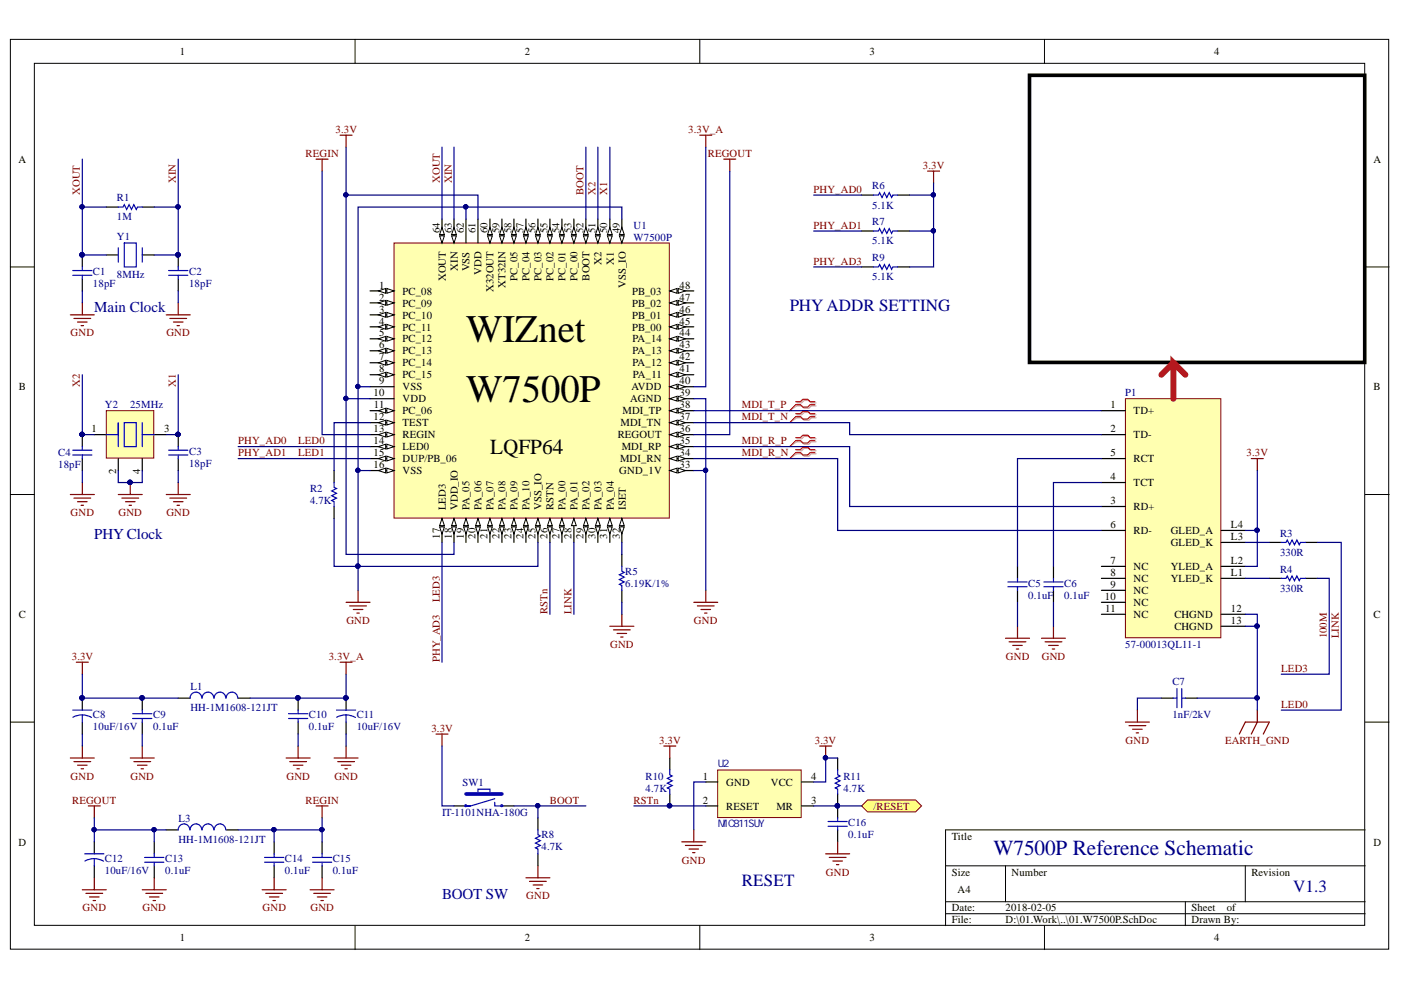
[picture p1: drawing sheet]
<svg xmlns="http://www.w3.org/2000/svg" width="297mm" height="210mm" viewBox="0 0 297 210" stroke-linecap="round" stroke-linejoin="round" font-family="sans-serif">
<defs><g id="words">
<g font-size="8.3">
<text x="98.8" y="72.6">WIZnet</text>
<text x="98.8" y="85.3">W7500P</text>
</g>
<text font-size="4.6" x="103.9" y="96.3">LQFP64</text>
<text font-size="4.6" fill="#000080" x="210.7" y="181.3">W7500P Reference Schematic</text>
<g font-size="3.6" fill="#000080">
<text x="167.4" y="65.9">PHY ADDR SETTING</text>
<text x="157.3" y="187.8">RESET</text>
<text x="274.2" y="189.1">V1.3</text>
</g>
<g font-size="3.2" fill="#000080">
<text x="20" y="66.1">Main Clock</text>
<text x="20" y="114.3">PHY Clock</text>
<text x="93.7" y="190.5">BOOT SW</text>
</g>
<g font-size="2.3">
<text x="38.2" y="11.7">1</text>
<text x="111.3" y="11.7">2</text>
<text x="184.3" y="11.7">3</text>
<text x="257.4" y="11.7">4</text>
<text x="3.9" y="34.5">A</text>
<text x="291.2" y="34.5">A</text>
<text x="93.2" y="49.4" transform="rotate(-90 93.2 49.4)">64</text>
<text x="95.8" y="49.4" transform="rotate(-90 95.8 49.4)">63</text>
<text x="98.3" y="49.4" transform="rotate(-90 98.3 49.4)">62</text>
<text x="100.8" y="49.4" transform="rotate(-90 100.8 49.4)">61</text>
<text x="103.4" y="49.4" transform="rotate(-90 103.4 49.4)">60</text>
<text x="105.9" y="49.4" transform="rotate(-90 105.9 49.4)">59</text>
<text x="108.5" y="49.4" transform="rotate(-90 108.5 49.4)">58</text>
<text x="111" y="49.4" transform="rotate(-90 111 49.4)">57</text>
<text x="113.5" y="49.4" transform="rotate(-90 113.5 49.4)">56</text>
<text x="116.1" y="49.4" transform="rotate(-90 116.1 49.4)">55</text>
<text x="118.6" y="49.4" transform="rotate(-90 118.6 49.4)">54</text>
<text x="121.1" y="49.4" transform="rotate(-90 121.1 49.4)">53</text>
<text x="123.7" y="49.4" transform="rotate(-90 123.7 49.4)">52</text>
<text x="126.2" y="49.4" transform="rotate(-90 126.2 49.4)">51</text>
<text x="128.8" y="49.4" transform="rotate(-90 128.8 49.4)">50</text>
<text x="131.4" y="49.4" transform="rotate(-90 131.4 49.4)">49</text>
<text x="94.5" y="59.7" transform="rotate(-90 94.5 59.7)">XOUT</text>
<text x="97" y="57.4" transform="rotate(-90 97 57.4)">XIN</text>
<text x="99.6" y="57.5" transform="rotate(-90 99.6 57.5)">VSS</text>
<text x="102.1" y="58.2" transform="rotate(-90 102.1 58.2)">VDD</text>
<text x="109.7" y="59.5" transform="rotate(-90 109.7 59.5)">PC_05</text>
<text x="112.3" y="59.5" transform="rotate(-90 112.3 59.5)">PC_04</text>
<text x="114.8" y="59.5" transform="rotate(-90 114.8 59.5)">PC_03</text>
<text x="117.3" y="59.5" transform="rotate(-90 117.3 59.5)">PC_02</text>
<text x="119.9" y="59.5" transform="rotate(-90 119.9 59.5)">PC_01</text>
<text x="122.4" y="59.5" transform="rotate(-90 122.4 59.5)">PC_00</text>
<text x="125" y="59.5" transform="rotate(-90 125 59.5)">BOOT</text>
<text x="127.5" y="56.1" transform="rotate(-90 127.5 56.1)">X2</text>
<text x="130.1" y="56.1" transform="rotate(-90 130.1 56.1)">X1</text>
<text x="80.4" y="61.2">1</text>
<text x="80.4" y="63.7">2</text>
<text x="85.4" y="62.5">PC_08</text>
<text x="85.4" y="65">PC_09</text>
<text x="104.7" y="62" transform="rotate(-90 104.7 62)">X32OUT</text>
<text x="107.2" y="61" transform="rotate(-90 107.2 61)">XT32IN</text>
<text x="132.7" y="61" transform="rotate(-90 132.7 61)">VSS_IO</text>
<text x="134" y="65">PB_02</text>
<text x="134" y="62.5">PB_03</text>
<text x="144.1" y="63.7">47</text>
<text x="144.1" y="61.2">48</text>
<text x="80.4" y="66.3">3</text>
<text x="80.4" y="68.8">4</text>
<text x="80.4" y="71.3">5</text>
<text x="85.4" y="67.5">PC_10</text>
<text x="85.4" y="70.1">PC_11</text>
<text x="134" y="70.1">PB_00</text>
<text x="134" y="67.5">PB_01</text>
<text x="144.1" y="71.3">44</text>
<text x="144.1" y="68.8">45</text>
<text x="144.1" y="66.3">46</text>
<text x="80.4" y="73.9">6</text>
<text x="80.4" y="76.4">7</text>
<text x="85.4" y="72.6">PC_12</text>
<text x="85.4" y="75.1">PC_13</text>
<text x="85.4" y="77.7">PC_14</text>
<text x="134.1" y="77.7">PA_12</text>
<text x="134.1" y="75.1">PA_13</text>
<text x="134.1" y="72.6">PA_14</text>
<text x="144.1" y="76.4">42</text>
<text x="144.1" y="73.9">43</text>
<text x="4" y="82.8">B</text>
<text x="80.4" y="78.9">8</text>
<text x="80.4" y="81.5">9</text>
<text x="85.4" y="80.2">PC_15</text>
<text x="85.4" y="82.8">VSS</text>
<text x="133.9" y="82.8">AVDD</text>
<text x="134.2" y="80.2">PA_11</text>
<text x="144.1" y="81.5">40</text>
<text x="144.1" y="78.9">41</text>
<text x="291.2" y="82.8">B</text>
<text x="79.2" y="84">10</text>
<text x="79.2" y="89.1">12</text>
<text x="79.3" y="86.6">11</text>
<text x="85.4" y="85.3">VDD</text>
<text x="85.4" y="87.8">PC_06</text>
<text x="132" y="87.8">MDI_TP</text>
<text x="133.6" y="85.3">AGND</text>
<text x="144.1" y="89.1">37</text>
<text x="144.1" y="86.6">38</text>
<text x="144.1" y="84">39</text>
<text x="235.4" y="86.6">1</text>
<text x="240.4" y="87.8">TD+</text>
<text x="19.4" y="91.6">1</text>
<text x="34.8" y="91.6">3</text>
<text x="79.2" y="91.6">13</text>
<text x="79.2" y="94.2">14</text>
<text x="85.4" y="90.4">TEST</text>
<text x="85.4" y="92.9">REGIN</text>
<text x="85.4" y="95.4">LED0</text>
<text x="131" y="92.9">REGOUT</text>
<text x="131.6" y="90.4">MDI_TN</text>
<text x="131.8" y="95.4">MDI_RP</text>
<text x="144.1" y="94.2">35</text>
<text x="144.1" y="91.6">36</text>
<text x="235.4" y="91.6">2</text>
<text x="240.4" y="92.9">TD-</text>
<text x="24.6" y="100.4" transform="rotate(-90 24.6 100.4)">2</text>
<text x="29.7" y="100.4" transform="rotate(-90 29.7 100.4)">4</text>
<text x="79.2" y="96.7">15</text>
<text x="79.2" y="99.2">16</text>
<text x="85.4" y="98">DUP/PB_06</text>
<text x="85.4" y="100.5">VSS</text>
<text x="131.3" y="100.5">GND_1V</text>
<text x="131.5" y="98">MDI_RN</text>
<text x="144.1" y="99.2">33</text>
<text x="144.1" y="96.7">34</text>
<text x="235.4" y="101.8">4</text>
<text x="235.4" y="96.7">5</text>
<text x="240.4" y="98">RCT</text>
<text x="235.4" y="106.9">3</text>
<text x="240.4" y="103">TCT</text>
<text x="94.5" y="108.1" transform="rotate(-90 94.5 108.1)">LED3</text>
<text x="97" y="108.1" transform="rotate(-90 97 108.1)">VDD_IO</text>
<text x="99.6" y="108.1" transform="rotate(-90 99.6 108.1)">PA_05</text>
<text x="102.1" y="108.1" transform="rotate(-90 102.1 108.1)">PA_06</text>
<text x="104.7" y="108.1" transform="rotate(-90 104.7 108.1)">PA_07</text>
<text x="107.2" y="108.1" transform="rotate(-90 107.2 108.1)">PA_08</text>
<text x="109.7" y="108.1" transform="rotate(-90 109.7 108.1)">PA_09</text>
<text x="112.3" y="108.1" transform="rotate(-90 112.3 108.1)">PA_10</text>
<text x="114.8" y="108.1" transform="rotate(-90 114.8 108.1)">VSS_IO</text>
<text x="117.3" y="108.1" transform="rotate(-90 117.3 108.1)">RSTN</text>
<text x="119.9" y="108.1" transform="rotate(-90 119.9 108.1)">PA_00</text>
<text x="122.4" y="108.1" transform="rotate(-90 122.4 108.1)">PA_01</text>
<text x="125" y="108.1" transform="rotate(-90 125 108.1)">PA_02</text>
<text x="127.5" y="108.1" transform="rotate(-90 127.5 108.1)">PA_03</text>
<text x="130.1" y="108.1" transform="rotate(-90 130.1 108.1)">PA_04</text>
<text x="132.7" y="108.1" transform="rotate(-90 132.7 108.1)">ISET</text>
<text x="235.4" y="112">6</text>
<text x="240.4" y="108.2">RD+</text>
<text x="240.4" y="113.3">RD-</text>
<text x="248.2" y="113.3">GLED_A</text>
<text x="261" y="112">L4</text>
<text x="93.2" y="114.3" transform="rotate(-90 93.2 114.3)">17</text>
<text x="95.8" y="114.3" transform="rotate(-90 95.8 114.3)">18</text>
<text x="98.3" y="114.3" transform="rotate(-90 98.3 114.3)">19</text>
<text x="100.8" y="114.3" transform="rotate(-90 100.8 114.3)">20</text>
<text x="103.4" y="114.3" transform="rotate(-90 103.4 114.3)">21</text>
<text x="105.9" y="114.3" transform="rotate(-90 105.9 114.3)">22</text>
<text x="108.5" y="114.3" transform="rotate(-90 108.5 114.3)">23</text>
<text x="111" y="114.3" transform="rotate(-90 111 114.3)">24</text>
<text x="113.5" y="114.3" transform="rotate(-90 113.5 114.3)">25</text>
<text x="116.1" y="114.3" transform="rotate(-90 116.1 114.3)">26</text>
<text x="118.6" y="114.3" transform="rotate(-90 118.6 114.3)">27</text>
<text x="121.1" y="114.3" transform="rotate(-90 121.1 114.3)">28</text>
<text x="123.7" y="114.3" transform="rotate(-90 123.7 114.3)">29</text>
<text x="126.2" y="114.3" transform="rotate(-90 126.2 114.3)">30</text>
<text x="128.8" y="114.3" transform="rotate(-90 128.8 114.3)">31</text>
<text x="131.4" y="114.3" transform="rotate(-90 131.4 114.3)">32</text>
<text x="235.4" y="119.6">7</text>
<text x="248.2" y="115.8">GLED_K</text>
<text x="261" y="119.6">L2</text>
<text x="261" y="114.5">L3</text>
<text x="235.4" y="122.1">8</text>
<text x="235.4" y="124.7">9</text>
<text x="240.4" y="120.9">NC</text>
<text x="240.4" y="123.4">NC</text>
<text x="240.4" y="125.9">NC</text>
<text x="248.2" y="123.4">YLED_K</text>
<text x="248.2" y="120.9">YLED_A</text>
<text x="261" y="122.1">L1</text>
<text x="4" y="131">C</text>
<text x="234.3" y="127.2">10</text>
<text x="234.3" y="129.8">11</text>
<text x="240.4" y="128.5">NC</text>
<text x="240.4" y="131">NC</text>
<text x="249" y="131">CHGND</text>
<text x="261" y="129.8">12</text>
<text x="291.2" y="131">C</text>
<text x="249" y="133.6">CHGND</text>
<text x="261" y="132.3">13</text>
<text x="149" y="165.3">1</text>
<text x="154" y="166.6">GND</text>
<text x="163.4" y="166.6">VCC</text>
<text x="172" y="165.3">4</text>
<text x="149" y="170.4">2</text>
<text x="154" y="171.7">RESET</text>
<text x="164.6" y="171.7">MR</text>
<text x="172" y="170.4">3</text>
<text x="3.9" y="179.3">D</text>
<text x="201.8" y="178">Title</text>
<text x="291.2" y="179.3">D</text>
<text x="201.8" y="185.6">Size</text>
<text x="214.5" y="185.6">Number</text>
<text x="265.3" y="185.6">Revision</text>
<text x="203" y="189.4">A4</text>
<text x="201.8" y="193.2">Date:</text>
<text x="201.8" y="195.8">File:</text>
<text x="213.2" y="193.2">2018-02-05</text>
<text x="213.2" y="195.8">D:\01.Work\..\01.W7500P.SchDoc</text>
<text x="252.6" y="193.2">Sheet</text>
<text x="252.6" y="195.8">Drawn By:</text>
<text x="260.1" y="193.2">of</text>
<text x="38.2" y="199.6">1</text>
<text x="111.3" y="199.6">2</text>
<text x="184.3" y="199.6">3</text>
<text x="257.4" y="199.6">4</text>
</g>
<g font-size="2.3" fill="#800000">
<text x="71.1" y="28.1">3.3V</text>
<text x="145.9" y="28.1">3.3V_A</text>
<text x="64.8" y="33.2">REGIN</text>
<text x="150.1" y="33.2">REGOUT</text>
<text x="195.7" y="35.8">3.3V</text>
<text x="16.9" y="41.3" transform="rotate(-90 16.9 41.3)">XOUT</text>
<text x="37.3" y="38.8" transform="rotate(-90 37.3 38.8)">XIN</text>
<text x="93.2" y="38.8" transform="rotate(-90 93.2 38.8)">XOUT</text>
<text x="95.8" y="38.8" transform="rotate(-90 95.8 38.8)">XIN</text>
<text x="123.7" y="41.3" transform="rotate(-90 123.7 41.3)">BOOT</text>
<text x="126.2" y="41.3" transform="rotate(-90 126.2 41.3)">X2</text>
<text x="128.8" y="41.3" transform="rotate(-90 128.8 41.3)">X1</text>
<text x="172.5" y="40.8">PHY_AD0</text>
<text x="172.5" y="48.5">PHY_AD1</text>
<text x="172.5" y="56.1">PHY_AD3</text>
<text x="15" y="71.3">GND</text>
<text x="35.3" y="71.3">GND</text>
<text x="16.9" y="82" transform="rotate(-90 16.9 82)">X2</text>
<text x="37.3" y="82" transform="rotate(-90 37.3 82)">X1</text>
<text x="157.3" y="86.6">MDI_T_P</text>
<text x="157.3" y="89.1">MDI_T_N</text>
<text x="50.5" y="94.2">PHY_AD0</text>
<text x="63.2" y="94.2">LED0</text>
<text x="157.3" y="94.2">MDI_R_P</text>
<text x="50.5" y="96.7">PHY_AD1</text>
<text x="63.2" y="96.7">LED1</text>
<text x="157.3" y="96.7">MDI_R_N</text>
<text x="264.3" y="96.7">3.3V</text>
<text x="15" y="109.5">GND</text>
<text x="25.1" y="109.5">GND</text>
<text x="35.3" y="109.5">GND</text>
<text x="93.2" y="127.7" transform="rotate(-90 93.2 127.7)">LED3</text>
<text x="116.1" y="130.3" transform="rotate(-90 116.1 130.3)">RSTn</text>
<text x="121.1" y="130.3" transform="rotate(-90 121.1 130.3)">LINK</text>
<text x="73.4" y="132.3">GND</text>
<text x="129.4" y="137.4">GND</text>
<text x="147.1" y="132.3">GND</text>
<text x="281.3" y="135.3" transform="rotate(-90 281.3 135.3)">100M</text>
<text x="283.8" y="135.3" transform="rotate(-90 283.8 135.3)">LINK</text>
<text x="15.2" y="139.9">3.3V</text>
<text x="69.7" y="139.9">3.3V_A</text>
<text x="93.2" y="140.4" transform="rotate(-90 93.2 140.4)">PHY_AD3</text>
<text x="213.3" y="139.9">GND</text>
<text x="220.9" y="139.9">GND</text>
<text x="271.7" y="142.4">LED3</text>
<text x="91.5" y="155.1">3.3V</text>
<text x="271.7" y="150">LED0</text>
<text x="139.8" y="157.6">3.3V</text>
<text x="172.8" y="157.6">3.3V</text>
<text x="238.7" y="157.6">GND</text>
<text x="259.7" y="157.6">EARTH_GND</text>
<text x="15" y="165.3">GND</text>
<text x="27.7" y="165.3">GND</text>
<text x="60.7" y="165.3">GND</text>
<text x="70.9" y="165.3">GND</text>
<text x="15.3" y="170.4">REGOUT</text>
<text x="64.8" y="170.4">REGIN</text>
<text x="116.6" y="170.4">BOOT</text>
<text x="134.3" y="170.4">RSTn</text>
<text x="185.2" y="171.7">/RESET</text>
<text x="144.6" y="183.1">GND</text>
<text x="175.1" y="185.6">GND</text>
<text x="111.6" y="190.7">GND</text>
<text x="17.5" y="193.2">GND</text>
<text x="30.2" y="193.2">GND</text>
<text x="55.7" y="193.2">GND</text>
<text x="65.8" y="193.2">GND</text>
</g>
<g font-size="2.3" fill="#000080">
<text x="184.9" y="40.1">R6</text>
<text x="24.8" y="42.6">R1</text>
<text x="24.8" y="46.7">1M</text>
<text x="184.9" y="44.2">5.1K</text>
<text x="184.9" y="47.8">R7</text>
<text x="24.8" y="50.8">Y1</text>
<text x="134.3" y="48.5">U1</text>
<text x="134.3" y="51.1">W7500P</text>
<text x="184.9" y="51.8">5.1K</text>
<text x="19.7" y="58.4">C1</text>
<text x="24.8" y="58.9">8MHz</text>
<text x="40.1" y="58.4">C2</text>
<text x="184.9" y="55.4">R9</text>
<text x="184.9" y="59.4">5.1K</text>
<text x="19.7" y="60.9">18pF</text>
<text x="40.1" y="60.9">18pF</text>
<text x="22.3" y="86.6">Y2</text>
<text x="27.6" y="86.6">25MHz</text>
<text x="238.6" y="84">P1</text>
<text x="12.4" y="96.7">C4</text>
<text x="12.4" y="99.2">18pF</text>
<text x="40.1" y="96.4">C3</text>
<text x="40.1" y="99">18pF</text>
<text x="65.7" y="104.4">R2</text>
<text x="65.7" y="106.9">4.7K</text>
<text x="271.4" y="113.8">R3</text>
<text x="271.4" y="117.8">330R</text>
<text x="132.6" y="121.9">R5</text>
<text x="132.6" y="124.4">6.19K/1%</text>
<text x="218" y="124.4">C5</text>
<text x="225.6" y="124.4">C6</text>
<text x="271.4" y="121.4">R4</text>
<text x="271.4" y="125.4">330R</text>
<text x="218" y="127">0.1uF</text>
<text x="225.6" y="127">0.1uF</text>
<text x="238.6" y="137.4">57-00013QL11-1</text>
<text x="40.4" y="146.2">L1</text>
<text x="248.6" y="145.2">C7</text>
<text x="19.7" y="152.3">C8</text>
<text x="19.7" y="154.9">10uF/16V</text>
<text x="32.5" y="152.3">C9</text>
<text x="32.5" y="154.9">0.1uF</text>
<text x="40.4" y="150.8">HH-1M1608-121JT</text>
<text x="65.5" y="152.3">C10</text>
<text x="65.5" y="154.9">0.1uF</text>
<text x="75.6" y="152.3">C11</text>
<text x="75.6" y="154.9">10uF/16V</text>
<text x="248.6" y="152.3">1nF/2kV</text>
<text x="98.1" y="166.6">SW1</text>
<text x="136.9" y="165.3">R10</text>
<text x="136.9" y="167.9">4.7K</text>
<text x="178.8" y="165.3">R11</text>
<text x="178.8" y="167.9">4.7K</text>
<text x="93.7" y="172.9">IT-1101NHA-180G</text>
<text x="37.8" y="174.2">L3</text>
<text x="37.8" y="178.8">HH-1M1608-121JT</text>
<text x="114.8" y="177.8">R8</text>
<text x="179.9" y="175.2">C16</text>
<text x="179.9" y="177.8">0.1uF</text>
<text x="22.3" y="182.8">C12</text>
<text x="22.3" y="185.4">10uF/16V</text>
<text x="35" y="182.8">C13</text>
<text x="35" y="185.4">0.1uF</text>
<text x="60.4" y="182.8">C14</text>
<text x="60.4" y="185.4">0.1uF</text>
<text x="70.6" y="182.8">C15</text>
<text x="70.6" y="185.4">0.1uF</text>
<text x="114.8" y="180.3">4.7K</text>
</g>
<g font-size="2.2" fill="#000080">
<text x="152.2" y="162.7">U2</text>
<text x="152.2" y="175.4">MI C811SUY</text>
</g>
</g></defs>
<g fill="#fff" stroke="#000" stroke-width=".21">
<path d="M2.2 8.3h292.2v192.9h-292.2z"/>
<path d="M7.3 13.4h282v182.8h-282z"/>
</g>
<g fill="none" stroke="#000" stroke-width=".21">
<path d="M75.3 8.3v5.1M148.4 8.3v5.1M221.4 8.3v5.1M2.2 56.6h5.1M289.4 56.6h5.1M2.2 104.8h5.1M289.4 104.8h5.1M2.2 153.1h5.1M289.4 153.1h5.1M289.4 176h-88.9v20.3M75.3 196.3v5M148.4 196.3v5"/>
<path d="M200.5 183.6h88.9M200.5 191.2h88.9M200.5 193.7h88.9M213.2 183.6v7.6M221.4 196.3v5M251.3 191.2v5.1M264 183.6v7.6"/>
</g>
<g fill="none" stroke="#000" stroke-width=".26">
<path d="M17.5 54.1v2.5M17.5 59.1v2.6M22.5 54.1h2.6M22.5 43.9h2.6M30.2 54.1h2.5M30.2 43.9h2.5M37.8 54.1v2.5M37.8 59.1v2.6M17.5 92.2v2.5M17.5 97.2v2.6M37.8 92.2v2.5M37.8 97.2v2.6"/>
<path d="M131.8 117.5v2.6M269.1 115h2.6M276.7 115h2.6M131.8 125.2v2.5M215.7 120.1v2.5M215.7 125.2v2.5M223.4 120.1v2.5M223.4 125.2v2.5M269.1 122.6h2.6M276.7 122.6h2.6M246.2 148h2.6M251.3 148h2.6"/>
<path d="M114 173.4v2.6M114 181v2.6"/>
</g>
<g fill="none" stroke="#00f" stroke-width=".26">
<path d="M15.4 57.4h4.1M15.4 58.4h4.1M17.5 56.6v.8M17.5 58.4v.7M25.1 43.9h1l.2-.5 .6 1 .5-1 .5 1 .5-1 .5 1 .2-.5h1.1M25.1 52.5v3.1M26.3 51.5h2.6v5.1h-2.6zM30.2 52.5v3.1M35.8 57.4h4M35.8 58.4h4M37.8 56.6v.8M37.8 58.4v.7"/>
<path d="M15.4 95.5h4.1M15.4 96.5h4.1M17.5 94.7v.8M17.5 96.5v.7M35.8 95.5h4M35.8 96.5h4M37.8 94.7v.8M37.8 96.5v.7M271.7 115h1l.2-.5 .5 1 .5-1 .6 1 .5-1 .5 1 .2-.5h1M131.8 120.1v1l.6 .3-1.1 .5 1.1 .5-1.1 .5 1.1 .5-1.1 .5 .5 .2v1.1M213.7 123.4h4.1M213.7 124.4h4.1"/>
<path d="M215.7 122.6v.8M215.7 124.4v.8M221.3 123.4h4.1M221.3 124.4h4.1M223.4 122.6v.8M223.4 124.4v.8M271.7 122.6h1l.2-.5 .5 1 .5-1 .6 1 .5-1 .5 1 .2-.5h1M248.8 148h.7M249.5 146v4.1M250.6 146v4.1M250.6 148h.7M114 176v1l.6 .2-1.1 .5 1.1 .5-1.1 .5 1.1 .6-1.1 .5 .5 .2v1"/>
</g>
<g fill="#000080" stroke="#000080" stroke-width=".21">
<circle cx="17.4" cy="54" r=".47"/>
<circle cx="37.7" cy="54" r=".47"/>
<circle cx="17.4" cy="92.1" r=".46"/>
<circle cx="37.7" cy="92.1" r=".46"/>
</g>
<g fill="none" stroke="#800000" stroke-width=".26">
<path d="M67 33.7h2.6M68.3 33.7v2.6M72.1 28.7h2.5M73.4 28.7v2.5M148.4 28.7h2.5M149.6 28.7v2.5M153.5 33.7h2.5M154.7 33.7v2.6M14.9 66.8h5.1M15.7 67.5h3.5M16.4 68.3h2.1M17.2 69h.5"/>
<path d="M17.5 64.2v2.6M35.2 66.8h5.1M36 67.5h3.6M36.8 68.3h2M37.5 69h.5M37.8 64.2v2.6M265.3 97.2h2.5M266.6 97.2v2.6M14.9 104.8h5.1M15.7 105.6h3.5M16.4 106.4h2.1M17.2 107.1h.5"/>
<path d="M17.5 102.3v2.5M35.2 104.8h5.1M36 105.6h3.6M36.8 106.4h2M37.5 107.1h.5M37.8 102.3v2.5M73.4 127.7h5.1M74.1 128.5h3.6M74.9 129.2h2M75.7 130h.5M75.9 125.2v2.5M129.3 132.8h5.1"/>
<path d="M130.1 133.5h3.5M130.8 134.3h2.1M131.6 135.1h.5M131.8 130.2v2.6M92.4 155.6h2.6M93.7 155.6v2.6M111.5 186.1h5.1M112.3 186.9h3.5M113 187.6h2.1M113.8 188.4h.5M114 183.6v2.5"/>
</g>
<path d="M22.5 87.1h10.1v10h-10.1z" fill="#ffffb0" stroke="#800000" stroke-width=".21"/>
<path d="M20 92.2h2.5M25.1 97.2v2.6M30.2 97.2v2.6M32.7 92.2h2.5M70.8 99.8v2.5M70.8 107.4v2.5" fill="none" stroke="#000" stroke-width=".26"/>
<path d="M22.5 92.2h2.6v-2.6v5.1M26.3 89.6h2.6v5.1h-2.6zM30.2 92.2h2.5M30.2 89.6v5.1M70.8 102.3v1l.5 .3-1 .5 1 .5-1 .5 1 .5-1 .5 .5 .3v1" fill="none" stroke="#00f" stroke-width=".26"/>
<path d="M25.1 104.8h5.1M25.8 105.6h3.6M26.6 106.4h2M27.4 107.1h.5M27.6 102.3v2.5" fill="none" stroke="#800000" stroke-width=".26"/>
<circle cx="27.6" cy="102.3" r=".47" fill="#000080" stroke="#000080" stroke-width=".21"/>
<path d="M238.6 84.5h20.2v50.7h-20.2z" fill="#ffffb0" stroke="#800000" stroke-width=".21"/>
<g fill="none" stroke="#000" stroke-width=".26">
<path d="M182.7 41.4h2.5M182.7 49h2.5M182.7 56.6h2.5M190.3 41.4h2.6M190.3 49h2.6M190.3 56.6h2.6M233.5 87.1h5.1M233.5 92.2h5.1M233.5 97.2h5.1M233.5 107.4h5.1M233.5 102.3h5.1M233.5 112.5h5.1"/>
<path d="M258.9 112.5h5.1M258.9 115h5.1M233.5 120.1h5.1M233.5 122.6h5.1M233.5 125.2h5.1M233.5 127.7h5.1M233.5 130.2h5.1M258.9 120.1h5.1M258.9 122.6h5.1M258.9 130.2h5.1M258.9 132.8h5.1M17.5 148v2.6"/>
<path d="M17.5 153.1v2.5M30.2 148v2.6M30.2 153.1v2.5M37.8 148h2.5M50.5 148h2.5M63.2 148v2.6M63.2 153.1v2.5M73.4 148v2.6M73.4 153.1v2.5M20 178.5v2.5M32.7 178.5v2.5M35.2 176h2.6"/>
<path d="M48 176h2.5M58.1 178.5v2.5M68.3 178.5v2.5M96.3 170.9h2.5M106.4 170.9h2.6M20 183.6v2.5M32.7 183.6v2.5M58.1 183.6v2.5M68.3 183.6v2.5"/>
</g>
<g fill="none" stroke="#800000" stroke-width=".26">
<path d="M196.7 36.3h2.5M197.9 36.3v2.5M16.2 140.4h2.5M17.5 140.4v2.5M17.5 158.2v2.5M30.2 158.2v2.5M72.1 140.4h2.5M73.4 140.4v2.5M14.9 160.7h5.1M15.7 161.5h3.5M16.4 162.2h2.1M17.2 163h.5"/>
<path d="M18.7 170.9h2.6M20 170.9v2.5M27.6 160.7h5.1M28.4 161.5h3.5M29.1 162.2h2.1M29.9 163h.5M67 170.9h2.6M68.3 170.9v2.5M17.5 188.7h5M18.2 189.4h3.6M19 190.2h2M19.7 190.9h.5"/>
<path d="M20 186.1v2.6M30.2 188.7h5M30.9 189.4h3.6M31.7 190.2h2M32.4 190.9h.6M32.7 186.1v2.6M55.6 188.7h5.1M56.3 189.4h3.6M57.1 190.2h2M57.9 190.9h.5M58.1 186.1v2.6M65.8 188.7h5"/>
<path d="M66.5 189.4h3.6M67.3 190.2h2M68 190.9h.5M68.3 186.1v2.6"/>
</g>
<g fill="none" stroke="#00f" stroke-width=".26">
<path d="M185.2 41.4h1l.3-.5 .5 1 .5-1 .5 1 .5-1 .5 1 .3-.5h1M185.2 49h1l.3-.5 .5 1 .5-1 .5 1 .5-1 .5 1 .3-.5h1M185.2 56.6h1l.3-.5 .5 1 .5-1 .5 1 .5-1 .5 1 .3-.5h1M15.4 150.6h4.1M17.5 151.6l1.2 .2 .7 .3M17.5 151.6l-1.3 .1-.7 .4M17.5 151.6v1.5M28.1 151.3h4.1M28.1 152.3h4.1M30.2 150.6v.7M30.2 152.3v.8M42.8 148a1.23 1.23 0 0 0-1.3-1.3 1.23 1.23 0 0 0-1.2 1.3"/>
<path d="M45.3 148a1.22 1.22 0 0 0-1.2-1.3 1.22 1.22 0 0 0-1.2 1.3M47.9 148a1.22 1.22 0 0 0-1.3-1.3 1.22 1.22 0 0 0-1.2 1.3M50.4 148a1.22 1.22 0 0 0-1.2-1.3 1.22 1.22 0 0 0-1.2 1.3M61.2 151.3h4M61.2 152.3h4M63.2 150.6v.7M63.2 152.3v.8M71.3 150.6h4.1M73.4 151.6l.8 .1 1.1 .4M73.4 151.6l-.8 .1-1.2 .4M73.4 151.6v1.5M40.2 176a1.22 1.22 0 0 0-1.2-1.3 1.22 1.22 0 0 0-1.2 1.3"/>
<path d="M42.8 176a1.23 1.23 0 0 0-1.3-1.3 1.23 1.23 0 0 0-1.2 1.3M45.3 176a1.22 1.22 0 0 0-1.2-1.3 1.22 1.22 0 0 0-1.2 1.3M47.9 176a1.22 1.22 0 0 0-1.3-1.3 1.22 1.22 0 0 0-1.2 1.3M98.8 170.9h1h-1M101.3 168.3v-1h2.6v1M104.9 170.1v.8h1.5M104.9 169.4l-5.1 1.5M18 181h4M20 182l1.2 .3 .8 .3M20 182l-.8 .1-1.2 .4M20 182v1.6M30.7 181.8h4"/>
<path d="M30.7 182.8h4M32.7 181v.8M32.7 182.8v.8M56.1 181.8h4.1M56.1 182.8h4.1M58.1 181v.8M58.1 182.8v.8M66.3 181.8h4M66.3 182.8h4M68.3 181v.8M68.3 182.8v.8"/>
<circle cx="98.7" cy="170.8" r=".2"/>
<circle cx="106.4" cy="170.8" r=".2"/>
</g>
<path d="M98.8 168.3h7.6" fill="none" stroke="#00f" stroke-width=".77"/>
<path d="M169 85.4h1l.5-.5h1l.5 .5h1M169 86.1h1l.5 .5h1l.5-.5h1M169 88h1l.5-.5h1l.5 .5h1M169 88.6h1l.5 .5h1l.5-.5h1M169 93h1l.5-.5h1l.5 .5h1M169 93.7h1l.5 .5h1l.5-.5h1M169 95.6h1l.5-.5h1l.5 .5h1M169 96.2h1l.5 .5h1l.5-.5h1" fill="none" stroke="#d0a3a3" stroke-width=".26"/>
<path d="M169 86.1l-1.6 1M169 88.6l-1.6 1M169 93.7l-1.6 1M169 96.2l-1.6 1" fill="none" stroke="#d0a3a3" stroke-width=".21"/>
<path d="M168.7 85.2h1l.5-.5h1l.6 .5h1M168.7 85.8h1l.5 .5h1l.6-.5h1M168.7 87.7h1l.5-.5h1l.6 .5h1M168.7 88.3h1l.5 .5h1l.6-.5h1M168.7 92.8h1l.5-.5h1l.6 .5h1M168.7 93.4h1l.5 .5h1l.6-.5h1M168.7 95.3h1l.5-.5h1l.6 .5h1M168.7 96h1l.5 .5h1l.6-.5h1" fill="none" stroke="#f00" stroke-width=".26"/>
<path d="M168.7 85.8l-1.3 1.3M168.7 88.3l-1.3 1.3M168.7 93.4l-1.3 1.3M168.7 96l-1.3 1.2" fill="none" stroke="#f00" stroke-width=".21"/>
<g fill="#000080" stroke="#000080" stroke-width=".21">
<circle cx="73.3" cy="148" r=".46"/>
<circle cx="17.4" cy="148" r=".46"/>
<circle cx="30.1" cy="148" r=".46"/>
<circle cx="63.2" cy="148" r=".46"/>
</g>
<path d="M83.5 51.5h58.4v58.4h-58.4z" fill="#ffffb0" stroke="#800000" stroke-width=".21"/>
<path d="M78.5 61.7h5" fill="none" stroke="#000" stroke-width=".26"/>
<path d="M82 61.2l1.5 .5-1.5 .5z" fill="#fff"/>
<path d="M82 61.2l1.5 .5-1.5 .5z" fill="none" stroke="#000" stroke-width=".21"/>
<path d="M80.2 61.7l1.6-.5v1z" fill="#fff"/>
<path d="M80.2 61.7l1.6-.5v1z" fill="none" stroke="#000" stroke-width=".21"/>
<path d="M78.5 64.2h5" fill="none" stroke="#000" stroke-width=".26"/>
<path d="M82 63.7l1.5 .5-1.5 .5z" fill="#fff"/>
<path d="M82 63.7l1.5 .5-1.5 .5z" fill="none" stroke="#000" stroke-width=".21"/>
<path d="M80.2 64.2l1.6-.5v1z" fill="#fff"/>
<path d="M80.2 64.2l1.6-.5v1z" fill="none" stroke="#000" stroke-width=".21"/>
<path d="M78.5 66.8h5" fill="none" stroke="#000" stroke-width=".26"/>
<path d="M82 66.2l1.5 .6-1.5 .5z" fill="#fff"/>
<path d="M82 66.2l1.5 .6-1.5 .5z" fill="none" stroke="#000" stroke-width=".21"/>
<path d="M80.2 66.8l1.6-.6v1.1z" fill="#fff"/>
<path d="M80.2 66.8l1.6-.6v1.1z" fill="none" stroke="#000" stroke-width=".21"/>
<path d="M78.5 69.3h5" fill="none" stroke="#000" stroke-width=".26"/>
<path d="M82 68.8l1.5 .5-1.5 .5z" fill="#fff"/>
<path d="M82 68.8l1.5 .5-1.5 .5z" fill="none" stroke="#000" stroke-width=".21"/>
<path d="M80.2 69.3l1.6-.5v1z" fill="#fff"/>
<path d="M80.2 69.3l1.6-.5v1z" fill="none" stroke="#000" stroke-width=".21"/>
<path d="M78.5 71.8h5" fill="none" stroke="#000" stroke-width=".26"/>
<path d="M82 71.3l1.5 .5-1.5 .5z" fill="#fff"/>
<path d="M82 71.3l1.5 .5-1.5 .5z" fill="none" stroke="#000" stroke-width=".21"/>
<path d="M80.2 71.8l1.6-.5v1z" fill="#fff"/>
<path d="M80.2 71.8l1.6-.5v1z" fill="none" stroke="#000" stroke-width=".21"/>
<path d="M78.5 74.4h5" fill="none" stroke="#000" stroke-width=".26"/>
<path d="M82 73.9l1.5 .5-1.5 .5z" fill="#fff"/>
<path d="M82 73.9l1.5 .5-1.5 .5z" fill="none" stroke="#000" stroke-width=".21"/>
<path d="M80.2 74.4l1.6-.5v1z" fill="#fff"/>
<path d="M80.2 74.4l1.6-.5v1z" fill="none" stroke="#000" stroke-width=".21"/>
<path d="M78.5 76.9h5" fill="none" stroke="#000" stroke-width=".26"/>
<path d="M82 76.4l1.5 .5-1.5 .5z" fill="#fff"/>
<path d="M82 76.4l1.5 .5-1.5 .5z" fill="none" stroke="#000" stroke-width=".21"/>
<path d="M80.2 76.9l1.6-.5v1z" fill="#fff"/>
<path d="M80.2 76.9l1.6-.5v1z" fill="none" stroke="#000" stroke-width=".21"/>
<path d="M78.5 79.5h5" fill="none" stroke="#000" stroke-width=".26"/>
<path d="M82 78.9l1.5 .6-1.5 .5z" fill="#fff"/>
<path d="M82 78.9l1.5 .6-1.5 .5z" fill="none" stroke="#000" stroke-width=".21"/>
<path d="M80.2 79.5l1.6-.6v1.1z" fill="#fff"/>
<path d="M80.2 79.5l1.6-.6v1.1z" fill="none" stroke="#000" stroke-width=".21"/>
<path d="M78.5 82h5M78.5 84.5h5M78.5 87.1h5" fill="none" stroke="#000" stroke-width=".26"/>
<path d="M82 86.6l1.5 .5-1.5 .5z" fill="#fff"/>
<path d="M82 86.6l1.5 .5-1.5 .5z" fill="none" stroke="#000" stroke-width=".21"/>
<path d="M80.2 87.1l1.6-.5v1z" fill="#fff"/>
<path d="M80.2 87.1l1.6-.5v1z" fill="none" stroke="#000" stroke-width=".21"/>
<path d="M78.5 89.6h5" fill="none" stroke="#000" stroke-width=".26"/>
<path d="M82 89.1l1.5 .5-1.5 .5z" fill="#fff"/>
<path d="M82 89.1l1.5 .5-1.5 .5z" fill="none" stroke="#000" stroke-width=".21"/>
<path d="M80.2 89.6l1.6-.5v1z" fill="#fff"/>
<path d="M80.2 89.6l1.6-.5v1z" fill="none" stroke="#000" stroke-width=".21"/>
<path d="M78.5 92.2h5" fill="none" stroke="#000" stroke-width=".26"/>
<path d="M82 91.6l1.5 .6-1.5 .5z" fill="#fff"/>
<path d="M82 91.6l1.5 .6-1.5 .5z" fill="none" stroke="#000" stroke-width=".21"/>
<path d="M80.2 92.2l1.6-.6v1.1z" fill="#fff"/>
<path d="M80.2 92.2l1.6-.6v1.1z" fill="none" stroke="#000" stroke-width=".21"/>
<path d="M78.5 94.7h5" fill="none" stroke="#000" stroke-width=".26"/>
<path d="M82 94.2l1.5 .5-1.5 .5z" fill="#fff"/>
<path d="M82 94.2l1.5 .5-1.5 .5z" fill="none" stroke="#000" stroke-width=".21"/>
<path d="M80.2 94.7l1.6-.5v1z" fill="#fff"/>
<path d="M80.2 94.7l1.6-.5v1z" fill="none" stroke="#000" stroke-width=".21"/>
<path d="M78.5 97.2h5" fill="none" stroke="#000" stroke-width=".26"/>
<path d="M82 96.7l1.5 .5-1.5 .5z" fill="#fff"/>
<path d="M82 96.7l1.5 .5-1.5 .5z" fill="none" stroke="#000" stroke-width=".21"/>
<path d="M80.2 97.2l1.6-.5v1z" fill="#fff"/>
<path d="M80.2 97.2l1.6-.5v1z" fill="none" stroke="#000" stroke-width=".21"/>
<path d="M78.5 99.8h5" fill="none" stroke="#000" stroke-width=".26"/>
<path d="M82 99.3l1.5 .5-1.5 .5z" fill="#fff"/>
<path d="M82 99.3l1.5 .5-1.5 .5z" fill="none" stroke="#000" stroke-width=".21"/>
<path d="M80.2 99.8l1.6-.5v1z" fill="#fff"/>
<path d="M80.2 99.8l1.6-.5v1z" fill="none" stroke="#000" stroke-width=".21"/>
<path d="M93.7 109.9v5.1" fill="none" stroke="#000" stroke-width=".26"/>
<path d="M93.7 109.9l.5 1.6h-1z" fill="#fff"/>
<path d="M93.7 109.9l.5 1.6h-1z" fill="none" stroke="#000" stroke-width=".21"/>
<path d="M93.2 111.7h1l-.5 1.5z" fill="#fff"/>
<path d="M93.2 111.7h1l-.5 1.5z" fill="none" stroke="#000" stroke-width=".21"/>
<path d="M96.3 109.9v5.1" fill="none" stroke="#000" stroke-width=".26"/>
<path d="M96.3 109.9l.5 1.6h-1.1z" fill="#fff"/>
<path d="M96.3 109.9l.5 1.6h-1.1z" fill="none" stroke="#000" stroke-width=".21"/>
<path d="M95.7 111.7h1.1l-.5 1.5z" fill="#fff"/>
<path d="M95.7 111.7h1.1l-.5 1.5z" fill="none" stroke="#000" stroke-width=".21"/>
<path d="M98.8 109.9v5.1" fill="none" stroke="#000" stroke-width=".26"/>
<path d="M98.8 109.9l.5 1.6h-1z" fill="#fff"/>
<path d="M98.8 109.9l.5 1.6h-1z" fill="none" stroke="#000" stroke-width=".21"/>
<path d="M98.3 111.7h1l-.5 1.5z" fill="#fff"/>
<path d="M98.3 111.7h1l-.5 1.5z" fill="none" stroke="#000" stroke-width=".21"/>
<path d="M101.3 109.9v5.1" fill="none" stroke="#000" stroke-width=".26"/>
<path d="M101.3 109.9l.5 1.6h-1z" fill="#fff"/>
<path d="M101.3 109.9l.5 1.6h-1z" fill="none" stroke="#000" stroke-width=".21"/>
<path d="M100.8 111.7h1l-.5 1.5z" fill="#fff"/>
<path d="M100.8 111.7h1l-.5 1.5z" fill="none" stroke="#000" stroke-width=".21"/>
<path d="M103.9 109.9v5.1" fill="none" stroke="#000" stroke-width=".26"/>
<path d="M103.9 109.9l.5 1.6h-1z" fill="#fff"/>
<path d="M103.9 109.9l.5 1.6h-1z" fill="none" stroke="#000" stroke-width=".21"/>
<path d="M103.4 111.7h1l-.5 1.5z" fill="#fff"/>
<path d="M103.4 111.7h1l-.5 1.5z" fill="none" stroke="#000" stroke-width=".21"/>
<path d="M106.4 109.9v5.1" fill="none" stroke="#000" stroke-width=".26"/>
<path d="M106.4 109.9l.5 1.6h-1z" fill="#fff"/>
<path d="M106.4 109.9l.5 1.6h-1z" fill="none" stroke="#000" stroke-width=".21"/>
<path d="M105.9 111.7h1l-.5 1.5z" fill="#fff"/>
<path d="M105.9 111.7h1l-.5 1.5z" fill="none" stroke="#000" stroke-width=".21"/>
<path d="M109 109.9v5.1" fill="none" stroke="#000" stroke-width=".26"/>
<path d="M109 109.9l.5 1.6h-1z" fill="#fff"/>
<path d="M109 109.9l.5 1.6h-1z" fill="none" stroke="#000" stroke-width=".21"/>
<path d="M108.5 111.7h1l-.5 1.5z" fill="#fff"/>
<path d="M108.5 111.7h1l-.5 1.5z" fill="none" stroke="#000" stroke-width=".21"/>
<path d="M111.5 109.9v5.1" fill="none" stroke="#000" stroke-width=".26"/>
<path d="M111.5 109.9l.5 1.6h-1z" fill="#fff"/>
<path d="M111.5 109.9l.5 1.6h-1z" fill="none" stroke="#000" stroke-width=".21"/>
<path d="M111 111.7h1l-.5 1.5z" fill="#fff"/>
<path d="M111 111.7h1l-.5 1.5z" fill="none" stroke="#000" stroke-width=".21"/>
<path d="M114 109.9v5.1" fill="none" stroke="#000" stroke-width=".26"/>
<path d="M114 109.9l.6 1.6h-1.1z" fill="#fff"/>
<path d="M114 109.9l.6 1.6h-1.1z" fill="none" stroke="#000" stroke-width=".21"/>
<path d="M113.5 111.7h1.1l-.6 1.5z" fill="#fff"/>
<path d="M113.5 111.7h1.1l-.6 1.5z" fill="none" stroke="#000" stroke-width=".21"/>
<path d="M116.6 109.9v5.1" fill="none" stroke="#000" stroke-width=".26"/>
<path d="M116.6 109.9l.5 1.6h-1z" fill="#fff"/>
<path d="M116.6 109.9l.5 1.6h-1z" fill="none" stroke="#000" stroke-width=".21"/>
<path d="M116.1 111.7h1l-.5 1.5z" fill="#fff"/>
<path d="M116.1 111.7h1l-.5 1.5z" fill="none" stroke="#000" stroke-width=".21"/>
<path d="M119.1 109.9v5.1" fill="none" stroke="#000" stroke-width=".26"/>
<path d="M119.1 109.9l.5 1.6h-1z" fill="#fff"/>
<path d="M119.1 109.9l.5 1.6h-1z" fill="none" stroke="#000" stroke-width=".21"/>
<path d="M118.6 111.7h1l-.5 1.5z" fill="#fff"/>
<path d="M118.6 111.7h1l-.5 1.5z" fill="none" stroke="#000" stroke-width=".21"/>
<path d="M121.7 109.9v5.1" fill="none" stroke="#000" stroke-width=".26"/>
<path d="M121.7 109.9l.5 1.6h-1z" fill="#fff"/>
<path d="M121.7 109.9l.5 1.6h-1z" fill="none" stroke="#000" stroke-width=".21"/>
<path d="M124.2 109.9v5.1" fill="none" stroke="#000" stroke-width=".26"/>
<path d="M124.2 109.9l.5 1.6h-1z" fill="#fff"/>
<path d="M124.2 109.9l.5 1.6h-1z" fill="none" stroke="#000" stroke-width=".21"/>
<path d="M123.7 111.7h1l-.5 1.5z" fill="#fff"/>
<path d="M123.7 111.7h1l-.5 1.5z" fill="none" stroke="#000" stroke-width=".21"/>
<path d="M126.8 109.9v5.1" fill="none" stroke="#000" stroke-width=".26"/>
<path d="M126.8 109.9l.5 1.6h-1z" fill="#fff"/>
<path d="M126.8 109.9l.5 1.6h-1z" fill="none" stroke="#000" stroke-width=".21"/>
<path d="M126.3 111.7h1l-.5 1.5z" fill="#fff"/>
<path d="M126.3 111.7h1l-.5 1.5z" fill="none" stroke="#000" stroke-width=".21"/>
<path d="M129.3 109.9v5.1" fill="none" stroke="#000" stroke-width=".26"/>
<path d="M129.3 109.9l.5 1.6h-1z" fill="#fff"/>
<path d="M129.3 109.9l.5 1.6h-1z" fill="none" stroke="#000" stroke-width=".21"/>
<path d="M128.8 111.7h1l-.5 1.5z" fill="#fff"/>
<path d="M128.8 111.7h1l-.5 1.5z" fill="none" stroke="#000" stroke-width=".21"/>
<path d="M131.8 109.9v5.1" fill="none" stroke="#000" stroke-width=".26"/>
<path d="M131.8 109.9l.6 1.6h-1.1z" fill="#fff"/>
<path d="M131.8 109.9l.6 1.6h-1.1z" fill="none" stroke="#000" stroke-width=".21"/>
<path d="M131.3 111.7h1.1l-.6 1.5z" fill="#fff"/>
<path d="M131.3 111.7h1.1l-.6 1.5z" fill="none" stroke="#000" stroke-width=".21"/>
<path d="M142 99.8h5.1" fill="none" stroke="#000" stroke-width=".26"/>
<path d="M142 99.8l1.5-.5v1z" fill="#fff"/>
<path d="M142 99.8l1.5-.5v1z" fill="none" stroke="#000" stroke-width=".21"/>
<path d="M143.8 99.3l1.5 .5-1.5 .5z" fill="#fff"/>
<path d="M143.8 99.3l1.5 .5-1.5 .5z" fill="none" stroke="#000" stroke-width=".21"/>
<path d="M142 97.2h5.1" fill="none" stroke="#000" stroke-width=".26"/>
<path d="M142 97.2l1.5-.5v1z" fill="#fff"/>
<path d="M142 97.2l1.5-.5v1z" fill="none" stroke="#000" stroke-width=".21"/>
<path d="M143.8 96.7l1.5 .5-1.5 .5z" fill="#fff"/>
<path d="M143.8 96.7l1.5 .5-1.5 .5z" fill="none" stroke="#000" stroke-width=".21"/>
<path d="M142 94.7h5.1" fill="none" stroke="#000" stroke-width=".26"/>
<path d="M142 94.7l1.5-.5v1z" fill="#fff"/>
<path d="M142 94.7l1.5-.5v1z" fill="none" stroke="#000" stroke-width=".21"/>
<path d="M143.8 94.2l1.5 .5-1.5 .5z" fill="#fff"/>
<path d="M143.8 94.2l1.5 .5-1.5 .5z" fill="none" stroke="#000" stroke-width=".21"/>
<path d="M142 92.2h5.1" fill="none" stroke="#000" stroke-width=".26"/>
<path d="M142 92.2l1.5-.6v1.1z" fill="#fff"/>
<path d="M142 92.2l1.5-.6v1.1z" fill="none" stroke="#000" stroke-width=".21"/>
<path d="M143.8 91.6l1.5 .6-1.5 .5z" fill="#fff"/>
<path d="M143.8 91.6l1.5 .6-1.5 .5z" fill="none" stroke="#000" stroke-width=".21"/>
<path d="M142 89.6h5.1" fill="none" stroke="#000" stroke-width=".26"/>
<path d="M142 89.6l1.5-.5v1z" fill="#fff"/>
<path d="M142 89.6l1.5-.5v1z" fill="none" stroke="#000" stroke-width=".21"/>
<path d="M143.8 89.1l1.5 .5-1.5 .5z" fill="#fff"/>
<path d="M143.8 89.1l1.5 .5-1.5 .5z" fill="none" stroke="#000" stroke-width=".21"/>
<path d="M142 87.1h5.1" fill="none" stroke="#000" stroke-width=".26"/>
<path d="M142 87.1l1.5-.5v1z" fill="#fff"/>
<path d="M142 87.1l1.5-.5v1z" fill="none" stroke="#000" stroke-width=".21"/>
<path d="M143.8 86.6l1.5 .5-1.5 .5z" fill="#fff"/>
<path d="M143.8 86.6l1.5 .5-1.5 .5z" fill="none" stroke="#000" stroke-width=".21"/>
<path d="M142 84.5h5.1" fill="none" stroke="#000" stroke-width=".26"/>
<path d="M142 84.5l1.5-.5v1z" fill="#fff"/>
<path d="M142 84.5l1.5-.5v1z" fill="none" stroke="#000" stroke-width=".21"/>
<path d="M143.8 84l1.5 .5-1.5 .5z" fill="#fff"/>
<path d="M143.8 84l1.5 .5-1.5 .5z" fill="none" stroke="#000" stroke-width=".21"/>
<path d="M142 82h5.1" fill="none" stroke="#000" stroke-width=".26"/>
<path d="M142 82l1.5-.5v1z" fill="#fff"/>
<path d="M142 82l1.5-.5v1z" fill="none" stroke="#000" stroke-width=".21"/>
<path d="M143.8 81.5l1.5 .5-1.5 .5z" fill="#fff"/>
<path d="M143.8 81.5l1.5 .5-1.5 .5z" fill="none" stroke="#000" stroke-width=".21"/>
<path d="M142 79.5h5.1" fill="none" stroke="#000" stroke-width=".26"/>
<path d="M142 79.5l1.5-.6v1.1z" fill="#fff"/>
<path d="M142 79.5l1.5-.6v1.1z" fill="none" stroke="#000" stroke-width=".21"/>
<path d="M143.8 78.9l1.5 .6-1.5 .5z" fill="#fff"/>
<path d="M143.8 78.9l1.5 .6-1.5 .5z" fill="none" stroke="#000" stroke-width=".21"/>
<path d="M142 76.9h5.1" fill="none" stroke="#000" stroke-width=".26"/>
<path d="M142 76.9l1.5-.5v1z" fill="#fff"/>
<path d="M142 76.9l1.5-.5v1z" fill="none" stroke="#000" stroke-width=".21"/>
<path d="M143.8 76.4l1.5 .5-1.5 .5z" fill="#fff"/>
<path d="M143.8 76.4l1.5 .5-1.5 .5z" fill="none" stroke="#000" stroke-width=".21"/>
<path d="M142 74.4h5.1" fill="none" stroke="#000" stroke-width=".26"/>
<path d="M142 74.4l1.5-.5v1z" fill="#fff"/>
<path d="M142 74.4l1.5-.5v1z" fill="none" stroke="#000" stroke-width=".21"/>
<path d="M143.8 73.9l1.5 .5-1.5 .5z" fill="#fff"/>
<path d="M143.8 73.9l1.5 .5-1.5 .5z" fill="none" stroke="#000" stroke-width=".21"/>
<path d="M142 71.8h5.1" fill="none" stroke="#000" stroke-width=".26"/>
<path d="M142 71.8l1.5-.5v1z" fill="#fff"/>
<path d="M142 71.8l1.5-.5v1z" fill="none" stroke="#000" stroke-width=".21"/>
<path d="M143.8 71.3l1.5 .5-1.5 .5z" fill="#fff"/>
<path d="M143.8 71.3l1.5 .5-1.5 .5z" fill="none" stroke="#000" stroke-width=".21"/>
<path d="M142 69.3h5.1" fill="none" stroke="#000" stroke-width=".26"/>
<path d="M142 69.3l1.5-.5v1z" fill="#fff"/>
<path d="M142 69.3l1.5-.5v1z" fill="none" stroke="#000" stroke-width=".21"/>
<path d="M143.8 68.8l1.5 .5-1.5 .5z" fill="#fff"/>
<path d="M143.8 68.8l1.5 .5-1.5 .5z" fill="none" stroke="#000" stroke-width=".21"/>
<path d="M142 66.8h5.1" fill="none" stroke="#000" stroke-width=".26"/>
<path d="M142 66.8l1.5-.6v1.1z" fill="#fff"/>
<path d="M142 66.8l1.5-.6v1.1z" fill="none" stroke="#000" stroke-width=".21"/>
<path d="M143.8 66.2l1.5 .6-1.5 .5z" fill="#fff"/>
<path d="M143.8 66.2l1.5 .6-1.5 .5z" fill="none" stroke="#000" stroke-width=".21"/>
<path d="M142 64.2h5.1" fill="none" stroke="#000" stroke-width=".26"/>
<path d="M142 64.2l1.5-.5v1z" fill="#fff"/>
<path d="M142 64.2l1.5-.5v1z" fill="none" stroke="#000" stroke-width=".21"/>
<path d="M143.8 63.7l1.5 .5-1.5 .5z" fill="#fff"/>
<path d="M143.8 63.7l1.5 .5-1.5 .5z" fill="none" stroke="#000" stroke-width=".21"/>
<path d="M142 61.7h5.1" fill="none" stroke="#000" stroke-width=".26"/>
<path d="M142 61.7l1.5-.5v1z" fill="#fff"/>
<path d="M142 61.7l1.5-.5v1z" fill="none" stroke="#000" stroke-width=".21"/>
<path d="M143.8 61.2l1.5 .5-1.5 .5z" fill="#fff"/>
<path d="M143.8 61.2l1.5 .5-1.5 .5z" fill="none" stroke="#000" stroke-width=".21"/>
<path d="M131.8 46.4v5.1" fill="none" stroke="#000" stroke-width=".26"/>
<path d="M131.3 50h1.1l-.6 1.5z" fill="#fff"/>
<path d="M131.3 50h1.1l-.6 1.5z" fill="none" stroke="#000" stroke-width=".21"/>
<path d="M131.8 48.2l.6 1.5h-1.1z" fill="#fff"/>
<path d="M131.8 48.2l.6 1.5h-1.1z" fill="none" stroke="#000" stroke-width=".21"/>
<path d="M129.3 46.4v5.1" fill="none" stroke="#000" stroke-width=".26"/>
<path d="M128.8 50h1l-.5 1.5z" fill="#fff"/>
<path d="M128.8 50h1l-.5 1.5z" fill="none" stroke="#000" stroke-width=".21"/>
<path d="M129.3 48.2l.5 1.5h-1z" fill="#fff"/>
<path d="M129.3 48.2l.5 1.5h-1z" fill="none" stroke="#000" stroke-width=".21"/>
<path d="M126.8 46.4v5.1" fill="none" stroke="#000" stroke-width=".26"/>
<path d="M126.3 50h1l-.5 1.5z" fill="#fff"/>
<path d="M126.3 50h1l-.5 1.5z" fill="none" stroke="#000" stroke-width=".21"/>
<path d="M126.8 48.2l.5 1.5h-1z" fill="#fff"/>
<path d="M126.8 48.2l.5 1.5h-1z" fill="none" stroke="#000" stroke-width=".21"/>
<path d="M124.2 46.4v5.1" fill="none" stroke="#000" stroke-width=".26"/>
<path d="M123.7 50h1l-.5 1.5z" fill="#fff"/>
<path d="M123.7 50h1l-.5 1.5z" fill="none" stroke="#000" stroke-width=".21"/>
<path d="M124.2 48.2l.5 1.5h-1z" fill="#fff"/>
<path d="M124.2 48.2l.5 1.5h-1z" fill="none" stroke="#000" stroke-width=".21"/>
<path d="M121.7 46.4v5.1" fill="none" stroke="#000" stroke-width=".26"/>
<path d="M121.2 50h1l-.5 1.5z" fill="#fff"/>
<path d="M121.2 50h1l-.5 1.5z" fill="none" stroke="#000" stroke-width=".21"/>
<path d="M121.7 48.2l.5 1.5h-1z" fill="#fff"/>
<path d="M121.7 48.2l.5 1.5h-1z" fill="none" stroke="#000" stroke-width=".21"/>
<path d="M119.1 46.4v5.1" fill="none" stroke="#000" stroke-width=".26"/>
<path d="M118.6 50h1l-.5 1.5z" fill="#fff"/>
<path d="M118.6 50h1l-.5 1.5z" fill="none" stroke="#000" stroke-width=".21"/>
<path d="M119.1 48.2l.5 1.5h-1z" fill="#fff"/>
<path d="M119.1 48.2l.5 1.5h-1z" fill="none" stroke="#000" stroke-width=".21"/>
<path d="M116.6 46.4v5.1" fill="none" stroke="#000" stroke-width=".26"/>
<path d="M116.1 50h1l-.5 1.5z" fill="#fff"/>
<path d="M116.1 50h1l-.5 1.5z" fill="none" stroke="#000" stroke-width=".21"/>
<path d="M116.6 48.2l.5 1.5h-1z" fill="#fff"/>
<path d="M116.6 48.2l.5 1.5h-1z" fill="none" stroke="#000" stroke-width=".21"/>
<path d="M114 46.4v5.1" fill="none" stroke="#000" stroke-width=".26"/>
<path d="M113.5 50h1.1l-.6 1.5z" fill="#fff"/>
<path d="M113.5 50h1.1l-.6 1.5z" fill="none" stroke="#000" stroke-width=".21"/>
<path d="M114 48.2l.6 1.5h-1.1z" fill="#fff"/>
<path d="M114 48.2l.6 1.5h-1.1z" fill="none" stroke="#000" stroke-width=".21"/>
<path d="M111.5 46.4v5.1" fill="none" stroke="#000" stroke-width=".26"/>
<path d="M111 50h1l-.5 1.5z" fill="#fff"/>
<path d="M111 50h1l-.5 1.5z" fill="none" stroke="#000" stroke-width=".21"/>
<path d="M111.5 48.2l.5 1.5h-1z" fill="#fff"/>
<path d="M111.5 48.2l.5 1.5h-1z" fill="none" stroke="#000" stroke-width=".21"/>
<path d="M109 46.4v5.1" fill="none" stroke="#000" stroke-width=".26"/>
<path d="M108.5 50h1l-.5 1.5z" fill="#fff"/>
<path d="M108.5 50h1l-.5 1.5z" fill="none" stroke="#000" stroke-width=".21"/>
<path d="M109 48.2l.5 1.5h-1z" fill="#fff"/>
<path d="M109 48.2l.5 1.5h-1z" fill="none" stroke="#000" stroke-width=".21"/>
<path d="M106.4 46.4v5.1" fill="none" stroke="#000" stroke-width=".26"/>
<path d="M105.9 50h1l-.5 1.5z" fill="#fff"/>
<path d="M105.9 50h1l-.5 1.5z" fill="none" stroke="#000" stroke-width=".21"/>
<path d="M106.4 48.2l.5 1.5h-1z" fill="#fff"/>
<path d="M106.4 48.2l.5 1.5h-1z" fill="none" stroke="#000" stroke-width=".21"/>
<path d="M103.9 46.4v5.1" fill="none" stroke="#000" stroke-width=".26"/>
<path d="M103.4 50h1l-.5 1.5z" fill="#fff"/>
<path d="M103.4 50h1l-.5 1.5z" fill="none" stroke="#000" stroke-width=".21"/>
<path d="M103.9 48.2l.5 1.5h-1z" fill="#fff"/>
<path d="M103.9 48.2l.5 1.5h-1z" fill="none" stroke="#000" stroke-width=".21"/>
<path d="M96.3 46.4v5.1M98.8 46.4v5.1M101.3 46.4v5.1" fill="none" stroke="#000" stroke-width=".26"/>
<path d="M95.7 50h1.1l-.5 1.5z" fill="#fff"/>
<path d="M95.7 50h1.1l-.5 1.5z" fill="none" stroke="#000" stroke-width=".21"/>
<path d="M96.3 48.2l.5 1.5h-1.1z" fill="#fff"/>
<path d="M96.3 48.2l.5 1.5h-1.1z" fill="none" stroke="#000" stroke-width=".21"/>
<path d="M93.7 46.4v5.1" fill="none" stroke="#000" stroke-width=".26"/>
<path d="M93.2 50h1l-.5 1.5z" fill="#fff"/>
<path d="M93.2 50h1l-.5 1.5z" fill="none" stroke="#000" stroke-width=".21"/>
<path d="M93.7 48.2l.5 1.5h-1z" fill="#fff"/>
<path d="M93.7 48.2l.5 1.5h-1z" fill="none" stroke="#000" stroke-width=".21"/>
<path d="M218.3 16h71v60.8h-71z" fill="none" stroke="#000" stroke-width=".77"/>
<path d="M248.8 76.9l-2.6 2.6M251.3 79.5l-2.5-2.6v7.6" fill="none" stroke="#ee0e22" stroke-width="1.3"/>
<g fill="none" stroke="#800000" stroke-width=".26">
<path d="M147.1 127.7h5.1M147.9 128.5h3.5M148.6 129.2h2.1M149.4 130h.5M149.6 125.2v2.5M213.2 135.3h5.1M214 136.1h3.5M214.7 136.8h2M215.5 137.6h.5M215.7 132.8v2.5M220.8 135.3h5.1M221.6 136.1h3.5"/>
<path d="M222.3 136.8h2.1M223.1 137.6h.5M223.4 132.8v2.5M63.2 158.2v2.5M73.4 158.2v2.5M262.8 155.6l1.2-2.5h5.1l-1.3 2.5M266.6 150.6v2.5l-1.3 2.5M60.7 160.7h5.1M61.4 161.5h3.6M62.2 162.2h2M63 163h.5M70.8 160.7h5.1"/>
<path d="M71.6 161.5h3.6M72.4 162.2h2M73.1 163h.5"/>
</g>
<path d="M152.2 163.3h17.7v10h-17.7z" fill="#ffffb0" stroke="#800000" stroke-width=".21"/>
<path d="M149.6 165.8h2.6M149.6 170.9h2.6M170 165.8h2.5M170 170.9h2.5" fill="none" stroke="#000" stroke-width=".26"/>
<path d="M182.7 170.9l1.3-1.3h10.1l1.3 1.3-1.3 1.2h-10.1z" fill-rule="evenodd" fill="#ffff80" stroke="#800000" stroke-width=".21"/>
<path d="M142 160.7v2.6M142 168.3v2.6M177.6 160.7v2.6M177.6 168.3v5.1M177.6 176v2.5" fill="none" stroke="#000" stroke-width=".26"/>
<g fill="#000080" stroke="#000080" stroke-width=".21">
<circle cx="142" cy="170.8" r=".46"/>
<circle cx="177.5" cy="170.8" r=".46"/>
<circle cx="175" cy="160.7" r=".46"/>
<circle cx="17.4" cy="43.9" r=".46"/>
<circle cx="17.4" cy="54" r=".47"/>
<circle cx="37.7" cy="43.9" r=".46"/>
<circle cx="37.7" cy="54" r=".47"/>
<circle cx="17.4" cy="92.1" r=".46"/>
<circle cx="37.7" cy="92.1" r=".46"/>
<circle cx="75.9" cy="81.9" r=".46"/>
<circle cx="75.9" cy="99.7" r=".46"/>
<circle cx="75.9" cy="120" r=".46"/>
<circle cx="73.3" cy="84.5" r=".46"/>
<circle cx="73.3" cy="41.3" r=".46"/>
<circle cx="149.6" cy="99.7" r=".46"/>
<circle cx="98.7" cy="43.9" r=".46"/>
<circle cx="114" cy="170.8" r=".46"/>
<circle cx="27.6" cy="102.3" r=".47"/>
<circle cx="266.5" cy="112.4" r=".46"/>
<circle cx="266.5" cy="132.7" r=".47"/>
<circle cx="266.5" cy="148" r=".46"/>
<circle cx="197.9" cy="48.9" r=".46"/>
<circle cx="197.9" cy="41.3" r=".46"/>
<circle cx="17.4" cy="148" r=".46"/>
<circle cx="30.1" cy="148" r=".46"/>
<circle cx="63.2" cy="148" r=".46"/>
<circle cx="73.3" cy="148" r=".46"/>
<circle cx="32.7" cy="175.9" r=".46"/>
<circle cx="19.9" cy="175.9" r=".46"/>
<circle cx="58.1" cy="175.9" r=".46"/>
<circle cx="68.2" cy="175.9" r=".46"/>
</g>
<path d="M142 163.3v1l.5 .2-1 .5 1 .5-1 .6 1 .5-1 .5 .5 .2v1M175.6 174.2h4M175.6 175.2h4M177.6 163.3v1l.5 .2-1 .5 1 .5-1 .6 1 .5-1 .5 .5 .2v1M177.6 173.4v.8M177.6 175.2v.8" fill="none" stroke="#00f" stroke-width=".26"/>
<g fill="none" stroke="#800000" stroke-width=".26">
<path d="M140.7 158.2h2.6M142 158.2v2.5M173.8 158.2h2.5M175.1 158.2v2.5M238.6 153.1h5.1M239.4 153.9h3.5M240.1 154.6h2.1M240.9 155.4h.5M241.2 150.6v2.5M144.6 178.5h5M145.3 179.3h3.6M147.1 176v2.5"/>
<path d="M177.6 178.5v2.5M146.1 180h2M146.8 180.8h.5M175.1 181h5M175.8 181.8h3.6M176.6 182.6h2M177.3 183.3h.6"/>
</g>
<g fill="none" stroke="#000080" stroke-width=".26">
<path d="M17.5 33.7v10.2M37.8 33.7v10.2M68.3 36.3v55.9h10.2M73.4 31.2v53.3h5.1M93.7 31.2v15.2M96.3 31.2v15.2M124.2 31.2v15.2M126.8 31.2v15.2M129.3 31.2v15.2M149.6 31.2v50.8h-2.5M154.7 36.3v55.9h-7.6M197.9 38.8v17.8h-5"/>
<path d="M22.5 43.9h-5v10.2h5M32.7 43.9h5.1v10.2h-5.1M73.4 41.4h27.9v5M98.8 46.4v-2.5h-22.9v38.1M98.8 43.9h33v2.5M172.5 41.4h10.2M172.5 49h10.2M172.5 56.6h10.2M192.9 41.4h5M192.9 49h5M17.5 61.7v2.5M17.5 79.5v12.7h2.5"/>
<path d="M37.8 61.7v2.5M37.8 79.5v12.7h-2.6M17.5 99.8v2.5M25.1 99.8v2.5h5.1v-2.5M37.8 99.8v2.5M50.5 94.7h28M50.5 97.2h28M73.4 84.5v33h22.9v-2.5M75.9 99.8h2.6M78.5 82h-2.6v43.2M78.5 89.6h-7.7v10.2M147.1 99.8h2.5v25.4"/>
<path d="M147.1 84.5h2.5v15.3M147.1 89.6h33v2.6h53.4M147.1 94.7h33v12.7h53.4M147.1 97.2h30.5v15.3h55.9M147.1 87.1h86.4M233.5 97.2h-17.8v22.9M266.6 99.8v20.3h-2.6M70.8 109.9v10.2h43.2v-5.1M93.7 115v25.4M116.6 115v15.2M121.7 115v15.2M131.8 115v2.5"/>
<path d="M233.5 102.3h-10.1v17.8M264 115h5.1M264 112.5h2.6M279.3 115h5.1v35.6h-12.7M131.8 127.7v2.5M215.7 127.7v5.1M223.4 127.7v5.1M264 130.2h2.6v2.6h-2.6M264 122.6h5.1M266.6 132.8v15.2h-12.7M279.3 122.6h2.5v20.3h-10.1M17.5 142.9v5.1h20.3"/>
<path d="M17.5 155.6v2.6M30.2 155.6v2.6M63.2 155.6v2.6M73.4 142.9v5.1h-20.4M73.4 155.6v2.6M93.7 158.2v12.7h2.6M246.2 148h-5v2.6M266.6 148v2.6M20 173.4v2.6M32.7 176v2.5M35.2 176h-15.2v2.5M50.5 176h7.6v2.5"/>
<path d="M58.1 176h10.2v2.5M68.3 173.4v2.6M109 170.9h5v2.5M114 170.9h10.2M134.4 170.9h15.2M149.6 165.8h-2.5v10.2M172.5 170.9h10.2M177.6 160.7h-2.5v5.1h-2.6"/>
</g>
<use href="#words"/>
</svg>
